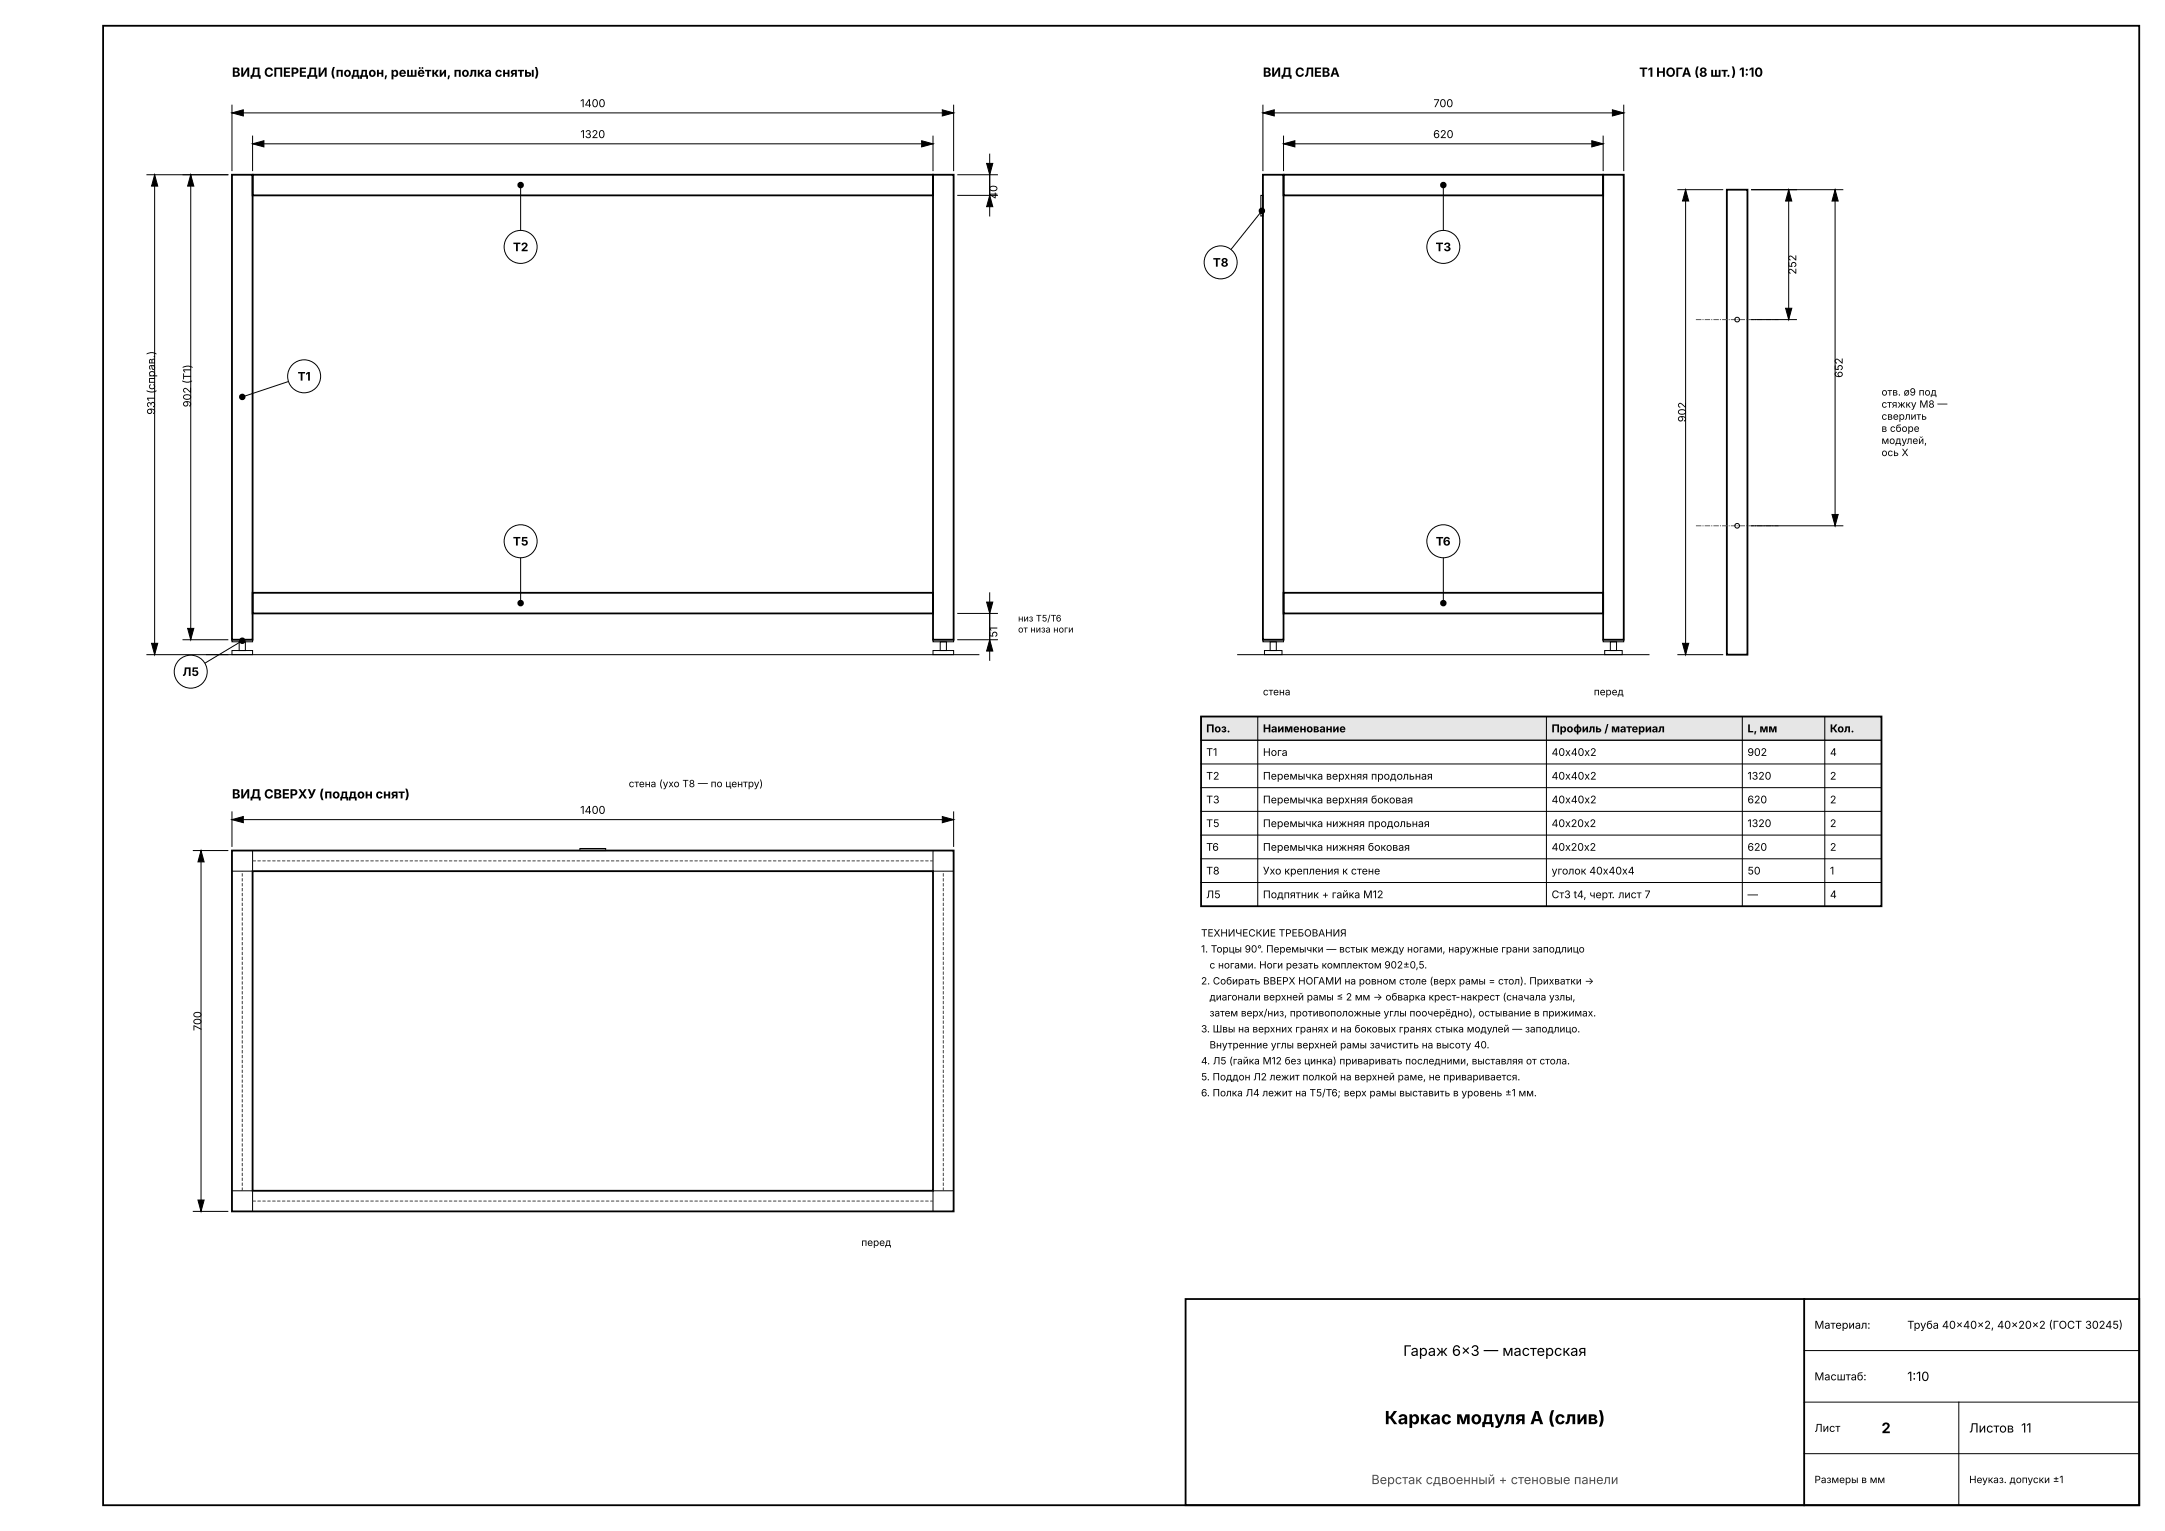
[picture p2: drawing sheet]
<svg xmlns="http://www.w3.org/2000/svg" width="420mm" height="297mm" viewBox="0 0 420 297" stroke-linecap="round" stroke-linejoin="round" font-family="sans-serif">
<defs><g id="words">
<text font-size="3.5" x="268.6" y="276.3">Каркас модуля А (слив)</text>
<g font-size="2.8">
<text x="272.2" y="263">Гараж 6×3 — мастерская</text>
<text x="365" y="278">2</text>
</g>
<g font-size="2.5">
<text x="45" y="14.9">ВИД СПЕРЕДИ (поддон, решётки, полка сняты)</text>
<text x="245" y="14.9">ВИД СЛЕВА</text>
<text x="318" y="14.9">Т1 НОГА (8 шт.) 1:10</text>
<text x="45" y="154.9">ВИД СВЕРХУ (поддон снят)</text>
<text x="370" y="267.9">1:10</text>
<text x="382" y="277.9">Листов 11</text>
</g>
<text font-size="2.5" fill="#4d4d4d" x="266" y="287.9">Верстак сдвоенный + стеновые панели</text>
<g font-size="2.3">
<text x="99.5" y="48.7">Т2</text>
<text x="235.3" y="51.7">Т8</text>
<text x="278.5" y="48.7">Т3</text>
<text x="57.7" y="73.8">Т1</text>
<text x="99.5" y="105.8">Т</text>
<text x="101" y="105.8">5</text>
<text x="278.5" y="105.8">Т6</text>
<text x="35.4" y="131.1">Л5</text>
</g>
<g font-size="2.1">
<text x="112.6" y="20.8">1400</text>
<text x="278.1" y="20.8">700</text>
<text x="112.6" y="26.8">1320</text>
<text x="278" y="26.8">620</text>
<text x="193.5" y="38.6" transform="rotate(-90 193.5 38.6)">40</text>
<text x="348.5" y="53.3" transform="rotate(-90 348.5 53.3)">252</text>
<text x="357.5" y="73.3" transform="rotate(-90 357.5 73.3)">652</text>
<text x="30.1" y="80.4" transform="rotate(-90 30.1 80.4)">931 (справ.)</text>
<text x="37.1" y="79" transform="rotate(-90 37.1 79)">902 (Т1)</text>
<text x="327.1" y="81.9" transform="rotate(-90 327.1 81.9)">902</text>
<text x="193.5" y="123.7" transform="rotate(-90 193.5 123.7)">51</text>
<text x="234" y="142.1">Поз.</text>
<text x="245" y="142.1">Наименование</text>
<text x="301" y="142.1">Профиль / материал</text>
<text x="339" y="142.1">L, мм</text>
<text x="355" y="142.1">Кол.</text>
<text x="112.6" y="157.9">1400</text>
<text x="39.1" y="200" transform="rotate(-90 39.1 200)">700</text>
<text x="352" y="257.8">Материал:</text>
<text x="370" y="257.8">Труба 40×40×2, 40×20×2 (ГОСТ 30245)</text>
<text x="352" y="267.8">Масштаб:</text>
<text x="352" y="277.8">Лист</text>
</g>
<g font-size="2">
<text x="234" y="146.6">Т1</text>
<text x="245" y="146.6">Нога</text>
<text x="301" y="146.6">40х40х2</text>
<text x="339" y="146.6">902</text>
<text x="355" y="146.6">4</text>
<text x="234" y="151.2">Т2</text>
<text x="234" y="155.8">Т3</text>
<text x="245" y="151.2">Перемычка верхняя продольная</text>
<text x="245" y="155.8">Перемычка верхняя боковая</text>
<text x="301" y="151.2">40х40х2</text>
<text x="301" y="155.8">40х40х2</text>
<text x="339" y="151.2">1320</text>
<text x="339" y="155.8">620</text>
<text x="355" y="151.2">2</text>
<text x="355" y="155.8">2</text>
<text x="234" y="160.4">Т5</text>
<text x="245" y="160.4">Перемычка нижняя продольная</text>
<text x="301" y="160.4">40х20х2</text>
<text x="339" y="160.4">1320</text>
<text x="355" y="160.4">2</text>
<text x="234" y="165">Т6</text>
<text x="245" y="165">Перемычка нижняя боковая</text>
<text x="301" y="165">40х20х2</text>
<text x="339" y="165">620</text>
<text x="355" y="165">2</text>
<text x="234" y="169.6">Т8</text>
<text x="245" y="169.6">Ухо крепления к стене</text>
<text x="301" y="169.6">уголок 40х40х4</text>
<text x="339" y="169.6">50</text>
<text x="355" y="169.6">1</text>
<text x="234" y="174.2">Л5</text>
<text x="245" y="174.2">Подпятник + гайка М12</text>
<text x="301" y="174.2">Ст3 t4, черт. лист 7</text>
<text x="339" y="174.2">—</text>
<text x="355" y="174.2">4</text>
</g>
<g font-size="1.9">
<text x="365" y="76.7">отв. ø9 под</text>
<text x="365" y="79.1">стяжку М8 —</text>
<text x="365" y="81.4">сверлить</text>
<text x="365" y="83.8">в сборе</text>
<text x="365" y="86.1">модулей,</text>
<text x="365" y="88.5">ось X</text>
<text x="245" y="134.9">стена</text>
<text x="309.2" y="134.9">перед</text>
<text x="122" y="152.7">стена (ухо Т8 — по центру)</text>
<text x="233" y="181.7">ТЕХНИЧЕСКИЕ ТРЕБОВАНИЯ</text>
<text x="233" y="184.8">1. Торцы 90°. Перемычки — встык между ногами, наружные грани заподлицо</text>
<text x="233" y="191">2. Собирать ВВЕРХ НОГАМИ на ровном столе (верх рамы = стол). Прихватки →</text>
<text x="234.6" y="187.9">с ногами. Ноги резать комплектом 902±0,5.</text>
<text x="234.6" y="194.1">диагонали верхней рамы ≤ 2 мм → обварка крест-накрест (сначала узлы,</text>
<text x="234.6" y="197.2">затем верх/низ, противоположные углы поочерёдно), остывание в прижимах.</text>
<text x="233" y="200.3">3. Швы на верхних гранях и на боковых гранях стыка модулей — заподлицо.</text>
<text x="234.6" y="203.4">Внутренние углы верхней рамы зачистить на высоту 40.</text>
<text x="233" y="206.5">4. Л5 (гайка М12 без цинка) приваривать последними, выставляя от стола.</text>
<text x="233" y="209.6">5. Поддон Л2 лежит полкой на верхней раме, не приваривается.</text>
<text x="233" y="212.7">6. Полка Л4 лежит на Т5/Т6; верх рамы выставить в уровень ±1 мм.</text>
<text x="167.1" y="241.7">перед</text>
<text x="352" y="287.7">Размеры в мм</text>
<text x="382" y="287.7">Неуказ. допуски ±1</text>
</g>
<g font-size="1.8">
<text x="197.5" y="120.6">низ Т5/Т6</text>
<text x="197.5" y="122.7">от низа ноги</text>
</g>
</g></defs>
<g fill="none" stroke="#000" stroke-width=".35">
<path d="M20 5h395v287h-395zM45 33.9h4v90.2h-4zM49 33.9h132v4h-132zM181 33.9h4v90.2h-4zM245 33.9h4v90.2h-4zM249 33.9h62v4h-62zM311 33.9h4v90.2h-4zM49 115h132v4h-132zM249 115h62v4h-62zM45 165h140v70h-140zM49 169h132v62h-132zM230 252h185v40h-185z"/>
<path d="M350 252v40"/>
</g>
<g fill="none" stroke="#000" stroke-width=".19">
<path d="M244.6 37.9h.4v4h-.4zM40 127h150M45 124.1h4v.4h-4zM45 126.2h4v.8h-4zM46.4 124.5h1.2v1.7h-1.2zM181 124.1h4v.4h-4zM181 126.2h4v.8h-4zM182.4 124.5h1.2v1.7h-1.2zM240 127h80M245 124.1h4v.4h-4zM245.3 126.2h3.4v.8h-3.4zM246.4 124.5h1.2v1.7h-1.2z"/>
<path d="M311 124.1h4v.4h-4zM311.3 126.2h3.4v.8h-3.4zM312.4 124.5h1.2v1.7h-1.2zM49 165v4h-4M181 165v4h4M45 231h4v4M185 231h-4v4M350 272h65M350 262h65M380 272v20M350 282h65"/>
</g>
<path d="M49 167h132M47 231v-62M49 233h132M183 231v-62" fill="none" stroke="#404040" stroke-width=".19" stroke-dasharray=".6 .3" stroke-linecap="butt"/>
<path d="M112.5 164.6h5v.4h-5z" fill="#808080" stroke="#000" stroke-width=".19"/>
<path d="M335 36.8h4v90.2h-4z" fill="none" stroke="#000" stroke-width=".35"/>
<path d="M329 62h16M329 102h16" fill="none" stroke="#595959" stroke-width=".19" stroke-dasharray="1.1 .2 .2 .2" stroke-linecap="butt"/>
<g fill="none" stroke="#000" stroke-width=".19">
<path d="M28.5 33.9h15.7M30 33.9v93.1M37 33.9v90.2M45 20.4v12.7M45 21.9h140M49 26.4v6.7M49 27.9h132M181 26.4v6.7M185 20.4v12.7M185.8 33.9h7.7M185.8 37.9h7.7M192 29.9v12"/>
<path d="M245 21.9h70M245 20.4v12.7M249 27.9h62M249 26.4v6.7M311 26.4v6.7M315 20.4v12.7M325.5 36.8h8.7M327 36.8v90.2M339.8 36.8h17.7M347 36.8v25.2M356 36.8v65.2M339.8 62h8.7"/>
<path d="M185.8 119h7.7M192 115v13.1M339.8 102h17.7M28.5 127h15.7M35.5 124.1h8.7M185.8 124.1h7.7M325.5 127h8.7M45 157.5v6.7M45 159h140M185 157.5v6.7M37.5 165h6.7M39 165v70"/>
<path d="M37.5 235h6.7"/>
<circle cx="337" cy="62" r=".45"/>
<circle cx="337" cy="102" r=".45"/>
</g>
<path d="M233 139h132v4.6h-132z" fill="#e6e6e6" stroke="#000" stroke-width=".19"/>
<g fill="#000" stroke="#000" stroke-width=".19">
<path d="M30 33.9l.6 2.2h-1.2zM37 33.9l.6 2.2h-1.2zM45 21.9l2.2-.6v1.2zM49 27.9l2.2-.6v1.2zM178.8 27.3l2.2 .6-2.2 .6zM182.8 21.3l2.2 .6-2.2 .6zM192 37.9l.6 2.2h-1.2zM191.4 31.7h1.2l-.6 2.2zM245 21.9l2.2-.6v1.2zM249 27.9l2.2-.6v1.2zM308.8 27.3l2.2 .6-2.2 .6zM312.8 21.3l2.2 .6-2.2 .6z"/>
<path d="M327 36.8l.6 2.2h-1.2zM347 36.8l.6 2.2h-1.2zM356 36.8l.6 2.2h-1.2zM346.4 59.8h1.2l-.6 2.2zM191.4 116.8h1.2l-.6 2.2zM355.4 99.8h1.2l-.6 2.2zM29.4 124.8h1.2l-.6 2.2zM36.4 121.9h1.2l-.6 2.2zM192 124.1l.6 2.2h-1.2zM326.4 124.8h1.2l-.6 2.2zM45 159l2.2-.6v1.2zM182.8 158.4l2.2 .6-2.2 .6z"/>
<path d="M39 165l.6 2.2h-1.2zM38.4 232.8h1.2l-.6 2.2z"/>
</g>
<g fill="none" stroke="#000" stroke-width=".19">
<path d="M101 35.9v12M280 35.9v12M244.8 40.9l-8 10M59 73l-12 4M101 105v12M280 105v12M47 124.3l-10 6M244 139v36.8M300 139v36.8M338 139v36.8M354 139v36.8M233 143.6h132"/>
<path d="M233 148.2h132M233 152.8h132M233 157.4h132M233 162h132M233 166.6h132M233 171.2h132"/>
</g>
<g fill="#000" stroke="#000" stroke-width=".35">
<circle cx="101" cy="35.9" r=".45"/>
<circle cx="280" cy="35.9" r=".45"/>
<circle cx="244.8" cy="40.9" r=".45"/>
<circle cx="47" cy="77" r=".45"/>
<circle cx="101" cy="117" r=".45"/>
<circle cx="280" cy="117" r=".45"/>
<circle cx="47" cy="124.3" r=".45"/>
</g>
<path d="M233 139h132v36.8h-132z" fill="none" stroke="#000" stroke-width=".35"/>
<g fill="#fff" stroke="#000" stroke-width=".19">
<circle cx="59" cy="73" r="3.2"/>
<circle cx="101" cy="47.9" r="3.2"/>
<circle cx="101" cy="105" r="3.2"/>
<circle cx="37" cy="130.3" r="3.2"/>
<circle cx="236.8" cy="50.9" r="3.2"/>
<circle cx="280" cy="47.9" r="3.2"/>
<circle cx="280" cy="105" r="3.2"/>
</g>
<use href="#words"/>
</svg>
